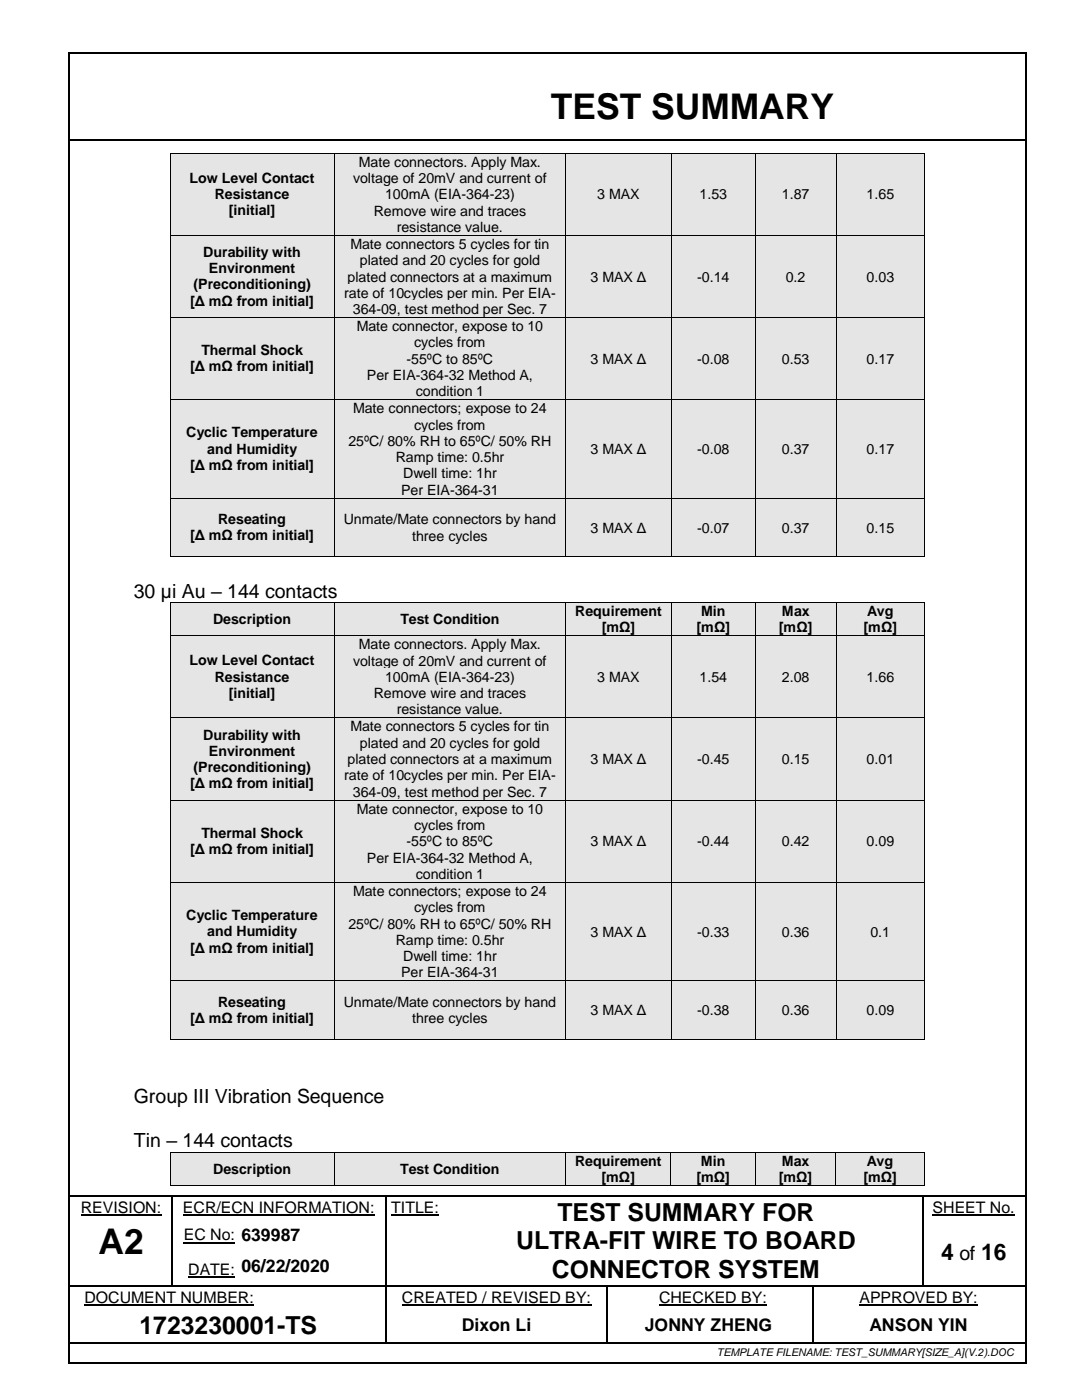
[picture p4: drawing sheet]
<svg xmlns="http://www.w3.org/2000/svg" width="216mm" height="279mm" viewBox="0 0 216 279" stroke-linecap="round" stroke-linejoin="round" font-family="sans-serif">
<defs><g id="words">
<g font-size="7.1">
<text x="109.9" y="23.7">TEST SUMMARY</text>
<text x="19.6" y="250.3">A2</text>
</g>
<g font-size="5">
<text x="111.2" y="243.6">TEST SUMMARY FOR</text>
<text x="103" y="249.3">ULTRA-FIT WIRE TO BOARD</text>
<text x="110.1" y="255">CONNECTOR SYSTEM</text>
<text x="27.8" y="266.2">1723230001-TS</text>
</g>
<g font-size="4.6">
<text x="187.8" y="251.5">4</text>
<text x="195.8" y="251.5">16</text>
</g>
<g font-size="3.9">
<text x="26.7" y="119.3">30 µi Au – 144 contacts</text>
<text x="26.7" y="220">Group III Vibration Sequence</text>
<text x="26.7" y="229">Tin – 144 contacts</text>
<text x="191.4" y="251.5">of</text>
</g>
<g font-size="3.5">
<text x="92.1" y="265.5">Dixon Li</text>
<text x="128.7" y="265.5">JONNY ZHENG</text>
<text x="173.5" y="265.5">ANSON YIN</text>
</g>
<g font-size="3.2">
<text x="16.1" y="242">REVISION:</text>
<text x="36.5" y="242">ECR/ECN INFORMATION:</text>
<text x="78.1" y="242">TITLE:</text>
<text x="186.1" y="242">SHEET No.</text>
<text x="36.7" y="247.6">EC No: 639987</text>
<text x="37.6" y="254.5">DATE: 06/22/2020</text>
<text x="16.8" y="260">DOCUMENT NUMBER:</text>
<text x="80.2" y="260">CREATED / REVISED BY:</text>
<text x="131.5" y="260">CHECKED BY:</text>
<text x="171.5" y="260">APPROVED BY:</text>
</g>
<g font-size="2.8">
<text x="71.6" y="33.3">Mate connectors. Apply Max.</text>
<text x="37.8" y="36.5">Low Level Contact</text>
<text x="42.8" y="39.7">Resistance</text>
<text x="70.5" y="36.5">voltage of 20mV and current of</text>
<text x="76.9" y="39.8">100mA (EIA-364-23)</text>
<text x="119.2" y="39.8">3 MAX</text>
<text x="139.6" y="39.8">1.53</text>
<text x="156" y="39.8">1.87</text>
<text x="172.9" y="39.8">1.65</text>
<text x="45.6" y="43">[initial]</text>
<text x="74.6" y="43">Remove wire and traces</text>
<text x="79.2" y="46.2">resistance value.</text>
<text x="40.6" y="51.3">Durability with</text>
<text x="69.9" y="49.7">Mate connectors 5 cycles for tin</text>
<text x="71.8" y="52.9">plated and 20 cycles for gold</text>
<text x="38.6" y="57.7">(Preconditioning)</text>
<text x="41.7" y="54.5">Environment</text>
<text x="68.7" y="59.4">rate of 10cycles per min. Per EIA-</text>
<text x="69.4" y="56.2">plated connectors at a maximum</text>
<text x="117.8" y="56.2">3 MAX Δ</text>
<text x="139.1" y="56.2">-0.14</text>
<text x="156.8" y="56.2">0.2</text>
<text x="172.9" y="56.2">0.03</text>
<text x="37.9" y="61">[Δ mΩ from initial]</text>
<text x="70.4" y="62.7">364-09, test method per Sec. 7</text>
<text x="40.2" y="70.9">Thermal Shock</text>
<text x="71.2" y="66.1">Mate connector, expose to 10</text>
<text x="82.6" y="69.3">cycles from</text>
<text x="37.9" y="74.1">[Δ mΩ from initial]</text>
<text x="73.2" y="75.8">Per EIA-364-32 Method A,</text>
<text x="81.1" y="72.6">-55ºC to 85ºC</text>
<text x="117.8" y="72.6">3 MAX Δ</text>
<text x="139.1" y="72.6">-0.08</text>
<text x="156" y="72.6">0.53</text>
<text x="172.9" y="72.6">0.17</text>
<text x="70.5" y="82.5">Mate connectors; expose to 24</text>
<text x="82.9" y="79">condition 1</text>
<text x="37.2" y="87.3">Cyclic Temperature</text>
<text x="69.5" y="89">25ºC/ 80% RH to 65ºC/ 50% RH</text>
<text x="82.6" y="85.7">cycles from</text>
<text x="37.9" y="93.8">[Δ mΩ from initial]</text>
<text x="41.4" y="90.6">and Humidity</text>
<text x="79" y="92.2">Ramp time: 0.5hr</text>
<text x="80.5" y="95.5">Dwell time: 1hr</text>
<text x="117.8" y="90.6">3 MAX Δ</text>
<text x="139.1" y="90.6">-0.08</text>
<text x="156" y="90.6">0.37</text>
<text x="172.9" y="90.6">0.17</text>
<text x="80" y="98.7">Per EIA-364-31</text>
<text x="37.9" y="107.8">[Δ mΩ from initial]</text>
<text x="43.5" y="104.6">Reseating</text>
<text x="68.6" y="104.7">Unmate/Mate connectors by hand</text>
<text x="82.2" y="107.9">three cycles</text>
<text x="117.8" y="106.3">3 MAX Δ</text>
<text x="139.1" y="106.3">-0.07</text>
<text x="156" y="106.3">0.37</text>
<text x="172.9" y="106.3">0.15</text>
<text x="42.5" y="124.5">Description</text>
<text x="79.9" y="124.5">Test Condition</text>
<text x="114.8" y="122.9">Requirement</text>
<text x="139.9" y="122.9">Min</text>
<text x="156" y="122.9">Max</text>
<text x="173" y="122.9">Avg</text>
<text x="71.6" y="129.6">Mate connectors. Apply Max.</text>
<text x="120.1" y="126.1">[mΩ]</text>
<text x="139" y="126.1">[mΩ]</text>
<text x="155.4" y="126.1">[mΩ]</text>
<text x="172.3" y="126.1">[mΩ]</text>
<text x="37.8" y="132.8">Low Level Contact</text>
<text x="42.8" y="136">Resistance</text>
<text x="70.5" y="132.8">voltage of 20mV and current of</text>
<text x="76.9" y="136.1">100mA (EIA-364-23)</text>
<text x="119.2" y="136.1">3 MAX</text>
<text x="139.6" y="136.1">1.54</text>
<text x="156" y="136.1">2.08</text>
<text x="172.9" y="136.1">1.66</text>
<text x="45.6" y="139.3">[initial]</text>
<text x="74.6" y="139.3">Remove wire and traces</text>
<text x="79.2" y="142.6">resistance value.</text>
<text x="40.6" y="147.6">Durability with</text>
<text x="69.9" y="146">Mate connectors 5 cycles for tin</text>
<text x="71.8" y="149.2">plated and 20 cycles for gold</text>
<text x="38.6" y="154.1">(Preconditioning)</text>
<text x="41.7" y="150.8">Environment</text>
<text x="68.7" y="155.7">rate of 10cycles per min. Per EIA-</text>
<text x="69.4" y="152.5">plated connectors at a maximum</text>
<text x="117.8" y="152.5">3 MAX Δ</text>
<text x="139.1" y="152.5">-0.45</text>
<text x="156" y="152.5">0.15</text>
<text x="172.9" y="152.5">0.01</text>
<text x="37.9" y="157.3">[Δ mΩ from initial]</text>
<text x="70.4" y="159">364-09, test method per Sec. 7</text>
<text x="40.2" y="167.2">Thermal Shock</text>
<text x="71.2" y="162.4">Mate connector, expose to 10</text>
<text x="82.6" y="165.6">cycles from</text>
<text x="37.9" y="170.5">[Δ mΩ from initial]</text>
<text x="73.2" y="172.2">Per EIA-364-32 Method A,</text>
<text x="81.1" y="168.9">-55ºC to 85ºC</text>
<text x="117.8" y="168.9">3 MAX Δ</text>
<text x="139.1" y="168.9">-0.44</text>
<text x="156" y="168.9">0.42</text>
<text x="172.9" y="168.9">0.09</text>
<text x="70.5" y="178.8">Mate connectors; expose to 24</text>
<text x="82.9" y="175.4">condition 1</text>
<text x="37.2" y="183.6">Cyclic Temperature</text>
<text x="69.5" y="185.3">25ºC/ 80% RH to 65ºC/ 50% RH</text>
<text x="82.6" y="182.1">cycles from</text>
<text x="37.9" y="190.1">[Δ mΩ from initial]</text>
<text x="41.4" y="186.9">and Humidity</text>
<text x="79" y="188.5">Ramp time: 0.5hr</text>
<text x="80.5" y="191.8">Dwell time: 1hr</text>
<text x="117.8" y="186.9">3 MAX Δ</text>
<text x="139.1" y="186.9">-0.33</text>
<text x="156" y="186.9">0.36</text>
<text x="173.7" y="186.9">0.1</text>
<text x="80" y="195.1">Per EIA-364-31</text>
<text x="43.5" y="200.9">Reseating</text>
<text x="68.6" y="201">Unmate/Mate connectors by hand</text>
<text x="117.8" y="202.6">3 MAX Δ</text>
<text x="139.1" y="202.6">-0.38</text>
<text x="156" y="202.6">0.36</text>
<text x="172.9" y="202.6">0.09</text>
<text x="37.9" y="204.2">[Δ mΩ from initial]</text>
<text x="82.2" y="204.2">three cycles</text>
<text x="114.7" y="232.6">Requirement</text>
<text x="139.9" y="232.6">Min</text>
<text x="156" y="232.6">Max</text>
<text x="173" y="232.6">Avg</text>
<text x="42.6" y="234.2">Description</text>
<text x="79.9" y="234.2">Test Condition</text>
<text x="120" y="235.8">[mΩ]</text>
<text x="139" y="235.8">[mΩ]</text>
<text x="155.4" y="235.8">[mΩ]</text>
<text x="172.3" y="235.8">[mΩ]</text>
</g>
<text font-size="2.1" x="143" y="270.6">TEMPLATE FILENAME: TEST_SUMMARY[SIZE_A](V.2).DOC</text>
</g></defs>
<g fill="#000">
<path d="M14 27.7h.3v.4h-.3z" fill-rule="evenodd"/>
<path d="M14 27.7h.3v.4h-.3z" fill-rule="evenodd"/>
<path d="M204.3 27.7h.4v.4h-.4z" fill-rule="evenodd"/>
<path d="M204.3 27.7h.4v.4h-.4z" fill-rule="evenodd"/>
<path d="M34.1 238.8h.3v.2h-.3z" fill-rule="evenodd"/>
<path d="M34.1 238.5h.4v.3h-.4z" fill-rule="evenodd"/>
<path d="M77 238.8h.2v.2h-.2z" fill-rule="evenodd"/>
<path d="M77 238.5h.3v.3h-.3z" fill-rule="evenodd"/>
<path d="M89.6 238.5h.4v.3h-.4z" fill-rule="evenodd"/>
<path d="M184 238.8h.3v.2h-.3z" fill-rule="evenodd"/>
<path d="M184 238.5h.4v.3h-.4z" fill-rule="evenodd"/>
<path d="M204.3 238.5h.3v.3h-.3z" fill-rule="evenodd"/>
<path d="M34.1 242.8h.3v.9h-.3z" fill-rule="evenodd"/>
<path d="M34.1 249.7h.3v.9h-.3z" fill-rule="evenodd"/>
<path d="M34.1 256.6h.3v.2h-.3z" fill-rule="evenodd"/>
<path d="M46.9 256.6h.3v.2h-.3z" fill-rule="evenodd"/>
<path d="M77 242.8h.2v.9h-.2z" fill-rule="evenodd"/>
<path d="M77 249.7h.2v.9h-.2z" fill-rule="evenodd"/>
<path d="M77 256.6h.2v.5h-.2z" fill-rule="evenodd"/>
<path d="M89.6 256.6h.3v.2h-.3z" fill-rule="evenodd"/>
<path d="M121 256.8h.2v.3h-.2z" fill-rule="evenodd"/>
<path d="M121 256.6h.2v.2h-.2z" fill-rule="evenodd"/>
<path d="M162 256.8h.3v.3h-.3z" fill-rule="evenodd"/>
<path d="M162 256.6h.3v.2h-.3z" fill-rule="evenodd"/>
<path d="M184 242.8h.3v.9h-.3z" fill-rule="evenodd"/>
<path d="M184 249.7h.3v.9h-.3z" fill-rule="evenodd"/>
<path d="M184 256.6h.3v.2h-.3z" fill-rule="evenodd"/>
<path d="M76.9 260.9h.4v.8h-.4z" fill-rule="evenodd"/>
<path d="M76.9 267.8h.4v.3h-.4z" fill-rule="evenodd"/>
<path d="M120.9 260.9h.4v.8h-.4z" fill-rule="evenodd"/>
<path d="M120.9 267.8h.4v.3h-.4z" fill-rule="evenodd"/>
<path d="M162 260.9h.3v.8h-.3z" fill-rule="evenodd"/>
<path d="M162 267.8h.4v.3h-.4z" fill-rule="evenodd"/>
<path d="M204.3 267.8h.3v.3h-.3z" fill-rule="evenodd"/>
</g>
<path d="M14.3 27.9h190.2M14 238.6h20.1M34.5 238.6h42.5M77.3 238.6h12.3M90 238.6h94M184.4 238.6h19.9M14 267.9h62.9M77.1 261.7v6.1M77.3 267.9h43.6M121.1 261.7v6.1M121.3 267.9h40.7M162.4 267.9h41.9" fill="none" stroke="#000" stroke-width=".34"/>
<path d="M16.1 242.5h16.1M36.5 242.5h38.3M36.7 248h10.2M37.6 254.9h9.3M78.1 242.5h9.5M186.1 242.5h16.4M16.8 260.5h33.9M80.2 260.5h37.8M131.5 260.5h21.5M171.5 260.5h23.6" fill="none" stroke="#000" stroke-width=".21"/>
<g fill="none" stroke="#000" stroke-width=".25">
<path d="M34.3 239v3.8M77.1 239v3.8M184.1 239v3.8M14 256.7h20.1M34.3 243.7v6M34.3 250.6v6M34.4 256.7h12.5M47.2 256.7h29.8M77.1 243.7v6M77.1 250.6v6M77.1 257.1v3.8M77.2 256.7h12.4"/>
<path d="M89.9 256.7h31.1M121.1 257.1v3.8M121.2 256.7h40.8M162.2 257.1v3.8M162.3 256.7h21.7M184.1 243.7v6M184.1 250.6v6M184.3 256.7h20.2M162.2 261.7v6.1"/>
</g>
<g fill="#e5e5e5">
<path d="M34.1 30.7h32.5v16.2h-32.5z" fill-rule="evenodd"/>
<path d="M35.9 33.9h28.9v3.2h-28.9z" fill-rule="evenodd"/>
<path d="M35.9 37.1h28.9v3.3h-28.9z" fill-rule="evenodd"/>
<path d="M35.9 40.4h28.9v3.3h-28.9z" fill-rule="evenodd"/>
<path d="M66.8 30.7h46v16.2h-46z" fill-rule="evenodd"/>
<path d="M68.6 30.7h42.4v3.2h-42.4z" fill-rule="evenodd"/>
<path d="M68.6 33.9h42.4v3.2h-42.4z" fill-rule="evenodd"/>
<path d="M68.6 37.1h42.4v3.3h-42.4z" fill-rule="evenodd"/>
<path d="M68.6 40.4h42.4v3.3h-42.4z" fill-rule="evenodd"/>
<path d="M68.6 43.7h42.4v3.2h-42.4z" fill-rule="evenodd"/>
<path d="M113 30.7h20.8v16.2h-20.8z" fill-rule="evenodd"/>
<path d="M114.8 37.1h17.2v3.3h-17.2z" fill-rule="evenodd"/>
<path d="M134 30.7h16.7v16.2h-16.7z" fill-rule="evenodd"/>
<path d="M135.8 37.1h13.1v3.3h-13.1z" fill-rule="evenodd"/>
<path d="M150.9 30.7h15.8v16.2h-15.8z" fill-rule="evenodd"/>
<path d="M152.7 37.1h12.2v3.3h-12.2z" fill-rule="evenodd"/>
<path d="M166.9 30.7h17.5v16.2h-17.5z" fill-rule="evenodd"/>
<path d="M168.7 37.1h13.9v3.3h-13.9z" fill-rule="evenodd"/>
</g>
<g fill="#000">
<path d="M33.9 30.5h.2v.2h-.2z" fill-rule="evenodd"/>
<path d="M33.9 30.5h.2v.2h-.2z" fill-rule="evenodd"/>
<path d="M66.6 30.5h.2v.2h-.2z" fill-rule="evenodd"/>
<path d="M112.8 30.5h.2v.2h-.2z" fill-rule="evenodd"/>
<path d="M133.8 30.5h.2v.2h-.2z" fill-rule="evenodd"/>
<path d="M150.7 30.5h.2v.2h-.2z" fill-rule="evenodd"/>
<path d="M166.7 30.5h.2v.2h-.2z" fill-rule="evenodd"/>
<path d="M184.4 30.5h.2v.2h-.2z" fill-rule="evenodd"/>
<path d="M184.4 30.5h.2v.2h-.2z" fill-rule="evenodd"/>
</g>
<g fill="none" stroke="#000" stroke-width=".2">
<path d="M34 30.7v16.2M34.1 30.6h32.5M66.7 30.7v16.2M66.8 30.6h46M112.9 30.7v16.2M113 30.6h20.8M133.9 30.7v16.2M134 30.6h16.7M150.8 30.7v16.2M150.9 30.6h15.8M166.8 30.7v16.2M166.9 30.6h17.5"/>
<path d="M184.5 30.7v16.2"/>
</g>
<g fill="#e5e5e5">
<path d="M34.1 47.1h32.5v16.2h-32.5z" fill-rule="evenodd"/>
<path d="M35.9 48.7h28.9v3.3h-28.9z" fill-rule="evenodd"/>
<path d="M35.9 52h28.9v3.2h-28.9z" fill-rule="evenodd"/>
<path d="M35.9 55.2h28.9v3.2h-28.9z" fill-rule="evenodd"/>
<path d="M35.9 58.4h28.9v3.3h-28.9z" fill-rule="evenodd"/>
<path d="M66.8 47.1h46v16.2h-46z" fill-rule="evenodd"/>
<path d="M68.6 47.1h42.4v3.2h-42.4z" fill-rule="evenodd"/>
<path d="M68.6 50.3h42.4v3.3h-42.4z" fill-rule="evenodd"/>
<path d="M68.6 53.6h42.4v3.2h-42.4z" fill-rule="evenodd"/>
<path d="M68.6 56.8h42.4v3.2h-42.4z" fill-rule="evenodd"/>
<path d="M68.6 60h42.4v3.3h-42.4z" fill-rule="evenodd"/>
<path d="M113 47.1h20.8v16.2h-20.8z" fill-rule="evenodd"/>
<path d="M114.8 53.6h17.2v3.2h-17.2z" fill-rule="evenodd"/>
<path d="M134 47.1h16.7v16.2h-16.7z" fill-rule="evenodd"/>
<path d="M135.8 53.6h13.1v3.2h-13.1z" fill-rule="evenodd"/>
<path d="M150.9 47.1h15.8v16.2h-15.8z" fill-rule="evenodd"/>
<path d="M152.7 53.6h12.2v3.2h-12.2z" fill-rule="evenodd"/>
<path d="M166.9 47.1h17.5v16.2h-17.5z" fill-rule="evenodd"/>
<path d="M168.7 53.6h13.9v3.2h-13.9z" fill-rule="evenodd"/>
</g>
<g fill="#000">
<path d="M33.9 46.9h.2v.1h-.2z" fill-rule="evenodd"/>
<path d="M66.6 46.9h.2v.1h-.2z" fill-rule="evenodd"/>
<path d="M112.8 46.9h.2v.1h-.2z" fill-rule="evenodd"/>
<path d="M133.8 46.9h.2v.1h-.2z" fill-rule="evenodd"/>
<path d="M150.7 46.9h.2v.1h-.2z" fill-rule="evenodd"/>
<path d="M166.7 46.9h.2v.1h-.2z" fill-rule="evenodd"/>
<path d="M184.4 46.9h.2v.1h-.2z" fill-rule="evenodd"/>
</g>
<g fill="none" stroke="#000" stroke-width=".2">
<path d="M34 47v16.3M34.1 47h32.5M66.7 47v16.3M66.8 47h46M112.9 47v16.3M113 47h20.8M133.9 47v16.3M134 47h16.7M150.8 47v16.3M150.9 47h15.8M166.8 47v16.3M166.9 47h17.5"/>
<path d="M184.5 47v16.3"/>
</g>
<g fill="#e5e5e5">
<path d="M34.1 63.5h32.5v16.2h-32.5z" fill-rule="evenodd"/>
<path d="M35.9 68.3h28.9v3.3h-28.9z" fill-rule="evenodd"/>
<path d="M35.9 71.6h28.9v3.2h-28.9z" fill-rule="evenodd"/>
<path d="M66.8 63.5h46v16.2h-46z" fill-rule="evenodd"/>
<path d="M68.6 63.5h42.4v3.2h-42.4z" fill-rule="evenodd"/>
<path d="M68.6 66.7h42.4v3.2h-42.4z" fill-rule="evenodd"/>
<path d="M68.6 69.9h42.4v3.3h-42.4z" fill-rule="evenodd"/>
<path d="M68.6 73.2h42.4v3.3h-42.4z" fill-rule="evenodd"/>
<path d="M68.6 76.5h42.4v3.2h-42.4z" fill-rule="evenodd"/>
<path d="M113 63.5h20.8v16.2h-20.8z" fill-rule="evenodd"/>
<path d="M114.8 69.9h17.2v3.3h-17.2z" fill-rule="evenodd"/>
<path d="M134 63.5h16.7v16.2h-16.7z" fill-rule="evenodd"/>
<path d="M135.8 69.9h13.1v3.3h-13.1z" fill-rule="evenodd"/>
<path d="M150.9 63.5h15.8v16.2h-15.8z" fill-rule="evenodd"/>
<path d="M152.7 69.9h12.2v3.3h-12.2z" fill-rule="evenodd"/>
<path d="M166.9 63.5h17.5v16.2h-17.5z" fill-rule="evenodd"/>
<path d="M168.7 69.9h13.9v3.3h-13.9z" fill-rule="evenodd"/>
</g>
<g fill="#000">
<path d="M33.9 63.3h.2v.2h-.2z" fill-rule="evenodd"/>
<path d="M66.6 63.3h.2v.2h-.2z" fill-rule="evenodd"/>
<path d="M112.8 63.3h.2v.2h-.2z" fill-rule="evenodd"/>
<path d="M133.8 63.3h.2v.2h-.2z" fill-rule="evenodd"/>
<path d="M150.7 63.3h.2v.2h-.2z" fill-rule="evenodd"/>
<path d="M166.7 63.3h.2v.2h-.2z" fill-rule="evenodd"/>
<path d="M184.4 63.3h.2v.2h-.2z" fill-rule="evenodd"/>
</g>
<g fill="none" stroke="#000" stroke-width=".2">
<path d="M34 63.5v16.2M34.1 63.4h32.5M66.7 63.5v16.2M66.8 63.4h46M112.9 63.5v16.2M113 63.4h20.8M133.9 63.5v16.2M134 63.4h16.7M150.8 63.5v16.2M150.9 63.4h15.8M166.8 63.5v16.2M166.9 63.4h17.5"/>
<path d="M184.5 63.5v16.2"/>
</g>
<g fill="#e5e5e5">
<path d="M34.1 79.9h32.5v19.5h-32.5z" fill-rule="evenodd"/>
<path d="M35.9 84.8h28.9v3.2h-28.9z" fill-rule="evenodd"/>
<path d="M35.9 88h28.9v3.2h-28.9z" fill-rule="evenodd"/>
<path d="M35.9 91.2h28.9v3.3h-28.9z" fill-rule="evenodd"/>
<path d="M66.8 79.9h46v19.5h-46z" fill-rule="evenodd"/>
<path d="M68.6 79.9h42.4v3.2h-42.4z" fill-rule="evenodd"/>
<path d="M68.6 83.1h42.4v3.3h-42.4z" fill-rule="evenodd"/>
<path d="M68.6 86.4h42.4v3.2h-42.4z" fill-rule="evenodd"/>
<path d="M68.6 89.6h42.4v3.3h-42.4z" fill-rule="evenodd"/>
<path d="M68.6 92.9h42.4v3.2h-42.4z" fill-rule="evenodd"/>
<path d="M68.6 96.1h42.4v3.3h-42.4z" fill-rule="evenodd"/>
<path d="M113 79.9h20.8v19.5h-20.8z" fill-rule="evenodd"/>
<path d="M114.8 88h17.2v3.2h-17.2z" fill-rule="evenodd"/>
<path d="M134 79.9h16.7v19.5h-16.7z" fill-rule="evenodd"/>
<path d="M135.8 88h13.1v3.2h-13.1z" fill-rule="evenodd"/>
<path d="M150.9 79.9h15.8v19.5h-15.8z" fill-rule="evenodd"/>
<path d="M152.7 88h12.2v3.2h-12.2z" fill-rule="evenodd"/>
<path d="M166.9 79.9h17.5v19.5h-17.5z" fill-rule="evenodd"/>
<path d="M168.7 88h13.9v3.2h-13.9z" fill-rule="evenodd"/>
</g>
<g fill="#000">
<path d="M33.9 79.7h.2v.1h-.2z" fill-rule="evenodd"/>
<path d="M66.6 79.7h.2v.1h-.2z" fill-rule="evenodd"/>
<path d="M112.8 79.7h.2v.1h-.2z" fill-rule="evenodd"/>
<path d="M133.8 79.7h.2v.1h-.2z" fill-rule="evenodd"/>
<path d="M150.7 79.7h.2v.1h-.2z" fill-rule="evenodd"/>
<path d="M166.7 79.7h.2v.1h-.2z" fill-rule="evenodd"/>
<path d="M184.4 79.7h.2v.1h-.2z" fill-rule="evenodd"/>
</g>
<g fill="none" stroke="#000" stroke-width=".2">
<path d="M34 79.8v19.6M34.1 79.8h32.5M66.7 79.8v19.6M66.8 79.8h46M112.9 79.8v19.6M113 79.8h20.8M133.9 79.8v19.6M134 79.8h16.7M150.8 79.8v19.6M150.9 79.8h15.8M166.8 79.8v19.6M166.9 79.8h17.5"/>
<path d="M184.5 79.8v19.6"/>
</g>
<g fill="#e5e5e5">
<path d="M34.1 99.5h32.5v11.5h-32.5z" fill-rule="evenodd"/>
<path d="M35.9 102h28.9v3.3h-28.9z" fill-rule="evenodd"/>
<path d="M35.9 105.3h28.9v3.2h-28.9z" fill-rule="evenodd"/>
<path d="M66.8 99.5h46v11.5h-46z" fill-rule="evenodd"/>
<path d="M68.6 102h42.4v3.3h-42.4z" fill-rule="evenodd"/>
<path d="M68.6 105.3h42.4v3.2h-42.4z" fill-rule="evenodd"/>
<path d="M113 99.5h20.8v11.5h-20.8z" fill-rule="evenodd"/>
<path d="M114.8 103.6h17.2v3.3h-17.2z" fill-rule="evenodd"/>
<path d="M134 99.5h16.7v11.5h-16.7z" fill-rule="evenodd"/>
<path d="M135.8 103.6h13.1v3.3h-13.1z" fill-rule="evenodd"/>
<path d="M150.9 99.5h15.8v11.5h-15.8z" fill-rule="evenodd"/>
<path d="M152.7 103.6h12.2v3.3h-12.2z" fill-rule="evenodd"/>
<path d="M166.9 99.5h17.5v11.5h-17.5z" fill-rule="evenodd"/>
<path d="M168.7 103.6h13.9v3.3h-13.9z" fill-rule="evenodd"/>
</g>
<g fill="#000">
<path d="M33.9 99.4h.2v.1h-.2z" fill-rule="evenodd"/>
<path d="M66.6 99.4h.2v.1h-.2z" fill-rule="evenodd"/>
<path d="M112.8 99.4h.2v.1h-.2z" fill-rule="evenodd"/>
<path d="M133.8 99.4h.2v.1h-.2z" fill-rule="evenodd"/>
<path d="M150.7 99.4h.2v.1h-.2z" fill-rule="evenodd"/>
<path d="M166.7 99.4h.2v.1h-.2z" fill-rule="evenodd"/>
<path d="M184.4 99.4h.2v.1h-.2z" fill-rule="evenodd"/>
<path d="M33.9 111.1h.2v.1h-.2z" fill-rule="evenodd"/>
<path d="M33.9 111.1h.2v.1h-.2z" fill-rule="evenodd"/>
<path d="M66.6 111.1h.2v.1h-.2z" fill-rule="evenodd"/>
<path d="M112.8 111.1h.2v.1h-.2z" fill-rule="evenodd"/>
<path d="M133.8 111.1h.2v.1h-.2z" fill-rule="evenodd"/>
<path d="M150.7 111.1h.2v.1h-.2z" fill-rule="evenodd"/>
<path d="M166.7 111.1h.2v.1h-.2z" fill-rule="evenodd"/>
<path d="M184.4 111.1h.2v.1h-.2z" fill-rule="evenodd"/>
<path d="M184.4 111.1h.2v.1h-.2z" fill-rule="evenodd"/>
</g>
<g fill="none" stroke="#000" stroke-width=".2">
<path d="M34 99.5v11.6M34.1 99.5h32.5M66.7 99.5v11.6M66.8 99.5h46M112.9 99.5v11.6M113 99.5h20.8M133.9 99.5v11.6M134 99.5h16.7M150.8 99.5v11.6M150.9 99.5h15.8M166.8 99.5v11.6M166.9 99.5h17.5"/>
<path d="M184.5 99.5v11.6M34.1 111.1h32.5M66.8 111.1h46M113 111.1h20.8M134 111.1h16.7M150.9 111.1h15.8M166.9 111.1h17.5"/>
</g>
<g fill="#e5e5e5">
<path d="M34.1 120.3h32.5v6.5h-32.5z" fill-rule="evenodd"/>
<path d="M35.9 121.9h28.9v3.3h-28.9z" fill-rule="evenodd"/>
<path d="M66.8 120.3h46v6.5h-46z" fill-rule="evenodd"/>
<path d="M68.6 121.9h42.4v3.3h-42.4z" fill-rule="evenodd"/>
<path d="M113 120.3h20.8v6.5h-20.8z" fill-rule="evenodd"/>
<path d="M114.8 120.3h17.2v3.2h-17.2z" fill-rule="evenodd"/>
<path d="M114.8 123.5h17.2v3.3h-17.2z" fill-rule="evenodd"/>
<path d="M134 120.3h16.7v6.5h-16.7z" fill-rule="evenodd"/>
<path d="M135.8 120.3h13.1v3.2h-13.1z" fill-rule="evenodd"/>
<path d="M135.8 123.5h13.1v3.3h-13.1z" fill-rule="evenodd"/>
<path d="M150.9 120.3h15.8v6.5h-15.8z" fill-rule="evenodd"/>
<path d="M152.7 120.3h12.2v3.2h-12.2z" fill-rule="evenodd"/>
<path d="M152.7 123.5h12.2v3.3h-12.2z" fill-rule="evenodd"/>
<path d="M166.9 120.3h17.5v6.5h-17.5z" fill-rule="evenodd"/>
<path d="M168.7 120.3h13.9v3.2h-13.9z" fill-rule="evenodd"/>
<path d="M168.7 123.5h13.9v3.3h-13.9z" fill-rule="evenodd"/>
</g>
<g fill="#000">
<path d="M33.9 120.1h.2v.2h-.2z" fill-rule="evenodd"/>
<path d="M33.9 120.1h.2v.2h-.2z" fill-rule="evenodd"/>
<path d="M66.6 120.1h.2v.2h-.2z" fill-rule="evenodd"/>
<path d="M112.8 120.1h.2v.2h-.2z" fill-rule="evenodd"/>
<path d="M133.8 120.1h.2v.2h-.2z" fill-rule="evenodd"/>
<path d="M150.7 120.1h.2v.2h-.2z" fill-rule="evenodd"/>
<path d="M166.7 120.1h.2v.2h-.2z" fill-rule="evenodd"/>
<path d="M184.4 120.1h.2v.2h-.2z" fill-rule="evenodd"/>
<path d="M184.4 120.1h.2v.2h-.2z" fill-rule="evenodd"/>
</g>
<g fill="none" stroke="#000" stroke-width=".2">
<path d="M34 120.3v6.5M34.1 120.2h32.5M66.7 120.3v6.5M66.8 120.2h46M112.9 120.3v6.5M113 120.2h20.8M133.9 120.3v6.5M134 120.2h16.7M150.8 120.3v6.5M150.9 120.2h15.8M166.8 120.3v6.5M166.9 120.2h17.5"/>
<path d="M184.5 120.3v6.5"/>
</g>
<g fill="#e5e5e5">
<path d="M34.1 127h32.5v16.2h-32.5z" fill-rule="evenodd"/>
<path d="M35.9 130.2h28.9v3.3h-28.9z" fill-rule="evenodd"/>
<path d="M35.9 133.5h28.9v3.2h-28.9z" fill-rule="evenodd"/>
<path d="M35.9 136.7h28.9v3.3h-28.9z" fill-rule="evenodd"/>
<path d="M66.8 127h46v16.2h-46z" fill-rule="evenodd"/>
<path d="M68.6 127h42.4v3.2h-42.4z" fill-rule="evenodd"/>
<path d="M68.6 130.2h42.4v3.3h-42.4z" fill-rule="evenodd"/>
<path d="M68.6 133.5h42.4v3.2h-42.4z" fill-rule="evenodd"/>
<path d="M68.6 136.7h42.4v3.3h-42.4z" fill-rule="evenodd"/>
<path d="M68.6 140h42.4v3.2h-42.4z" fill-rule="evenodd"/>
<path d="M113 127h20.8v16.2h-20.8z" fill-rule="evenodd"/>
<path d="M114.8 133.5h17.2v3.2h-17.2z" fill-rule="evenodd"/>
<path d="M134 127h16.7v16.2h-16.7z" fill-rule="evenodd"/>
<path d="M135.8 133.5h13.1v3.2h-13.1z" fill-rule="evenodd"/>
<path d="M150.9 127h15.8v16.2h-15.8z" fill-rule="evenodd"/>
<path d="M152.7 133.5h12.2v3.2h-12.2z" fill-rule="evenodd"/>
<path d="M166.9 127h17.5v16.2h-17.5z" fill-rule="evenodd"/>
<path d="M168.7 133.5h13.9v3.2h-13.9z" fill-rule="evenodd"/>
</g>
<g fill="#000">
<path d="M33.9 126.8h.2v.2h-.2z" fill-rule="evenodd"/>
<path d="M66.6 126.8h.2v.2h-.2z" fill-rule="evenodd"/>
<path d="M112.8 126.8h.2v.2h-.2z" fill-rule="evenodd"/>
<path d="M133.8 126.8h.2v.2h-.2z" fill-rule="evenodd"/>
<path d="M150.7 126.8h.2v.2h-.2z" fill-rule="evenodd"/>
<path d="M166.7 126.8h.2v.2h-.2z" fill-rule="evenodd"/>
<path d="M184.4 126.8h.2v.2h-.2z" fill-rule="evenodd"/>
</g>
<g fill="none" stroke="#000" stroke-width=".2">
<path d="M34 127v16.2M34.1 126.9h32.5M66.7 127v16.2M66.8 126.9h46M112.9 127v16.2M113 126.9h20.8M133.9 127v16.2M134 126.9h16.7M150.8 127v16.2M150.9 126.9h15.8M166.8 127v16.2M166.9 126.9h17.5"/>
<path d="M184.5 127v16.2"/>
</g>
<g fill="#e5e5e5">
<path d="M34.1 143.4h32.5v16.2h-32.5z" fill-rule="evenodd"/>
<path d="M35.9 145h28.9v3.3h-28.9z" fill-rule="evenodd"/>
<path d="M35.9 148.3h28.9v3.2h-28.9z" fill-rule="evenodd"/>
<path d="M35.9 151.5h28.9v3.3h-28.9z" fill-rule="evenodd"/>
<path d="M35.9 154.8h28.9v3.2h-28.9z" fill-rule="evenodd"/>
<path d="M66.8 143.4h46v16.2h-46z" fill-rule="evenodd"/>
<path d="M68.6 143.4h42.4v3.2h-42.4z" fill-rule="evenodd"/>
<path d="M68.6 146.6h42.4v3.3h-42.4z" fill-rule="evenodd"/>
<path d="M68.6 149.9h42.4v3.2h-42.4z" fill-rule="evenodd"/>
<path d="M68.6 153.1h42.4v3.3h-42.4z" fill-rule="evenodd"/>
<path d="M68.6 156.4h42.4v3.2h-42.4z" fill-rule="evenodd"/>
<path d="M113 143.4h20.8v16.2h-20.8z" fill-rule="evenodd"/>
<path d="M114.8 149.9h17.2v3.2h-17.2z" fill-rule="evenodd"/>
<path d="M134 143.4h16.7v16.2h-16.7z" fill-rule="evenodd"/>
<path d="M135.8 149.9h13.1v3.2h-13.1z" fill-rule="evenodd"/>
<path d="M150.9 143.4h15.8v16.2h-15.8z" fill-rule="evenodd"/>
<path d="M152.7 149.9h12.2v3.2h-12.2z" fill-rule="evenodd"/>
<path d="M166.9 143.4h17.5v16.2h-17.5z" fill-rule="evenodd"/>
<path d="M168.7 149.9h13.9v3.2h-13.9z" fill-rule="evenodd"/>
</g>
<g fill="#000">
<path d="M33.9 143.2h.2v.2h-.2z" fill-rule="evenodd"/>
<path d="M66.6 143.2h.2v.2h-.2z" fill-rule="evenodd"/>
<path d="M112.8 143.2h.2v.2h-.2z" fill-rule="evenodd"/>
<path d="M133.8 143.2h.2v.2h-.2z" fill-rule="evenodd"/>
<path d="M150.7 143.2h.2v.2h-.2z" fill-rule="evenodd"/>
<path d="M166.7 143.2h.2v.2h-.2z" fill-rule="evenodd"/>
<path d="M184.4 143.2h.2v.2h-.2z" fill-rule="evenodd"/>
</g>
<g fill="none" stroke="#000" stroke-width=".2">
<path d="M34 143.4v16.2M34.1 143.3h32.5M66.7 143.4v16.2M66.8 143.3h46M112.9 143.4v16.2M113 143.3h20.8M133.9 143.4v16.2M134 143.3h16.7M150.8 143.4v16.2M150.9 143.3h15.8M166.8 143.4v16.2M166.9 143.3h17.5"/>
<path d="M184.5 143.4v16.2"/>
</g>
<g fill="#e5e5e5">
<path d="M34.1 159.8h32.5v16.2h-32.5z" fill-rule="evenodd"/>
<path d="M35.9 164.7h28.9v3.2h-28.9z" fill-rule="evenodd"/>
<path d="M35.9 167.9h28.9v3.2h-28.9z" fill-rule="evenodd"/>
<path d="M66.8 159.8h46v16.2h-46z" fill-rule="evenodd"/>
<path d="M68.6 159.8h42.4v3.3h-42.4z" fill-rule="evenodd"/>
<path d="M68.6 163.1h42.4v3.2h-42.4z" fill-rule="evenodd"/>
<path d="M68.6 166.3h42.4v3.2h-42.4z" fill-rule="evenodd"/>
<path d="M68.6 169.5h42.4v3.3h-42.4z" fill-rule="evenodd"/>
<path d="M68.6 172.8h42.4v3.2h-42.4z" fill-rule="evenodd"/>
<path d="M113 159.8h20.8v16.2h-20.8z" fill-rule="evenodd"/>
<path d="M114.8 166.3h17.2v3.2h-17.2z" fill-rule="evenodd"/>
<path d="M134 159.8h16.7v16.2h-16.7z" fill-rule="evenodd"/>
<path d="M135.8 166.3h13.1v3.2h-13.1z" fill-rule="evenodd"/>
<path d="M150.9 159.8h15.8v16.2h-15.8z" fill-rule="evenodd"/>
<path d="M152.7 166.3h12.2v3.2h-12.2z" fill-rule="evenodd"/>
<path d="M166.9 159.8h17.5v16.2h-17.5z" fill-rule="evenodd"/>
<path d="M168.7 166.3h13.9v3.2h-13.9z" fill-rule="evenodd"/>
</g>
<g fill="#000">
<path d="M33.9 159.6h.2v.2h-.2z" fill-rule="evenodd"/>
<path d="M66.6 159.6h.2v.2h-.2z" fill-rule="evenodd"/>
<path d="M112.8 159.6h.2v.2h-.2z" fill-rule="evenodd"/>
<path d="M133.8 159.6h.2v.2h-.2z" fill-rule="evenodd"/>
<path d="M150.7 159.6h.2v.2h-.2z" fill-rule="evenodd"/>
<path d="M166.7 159.6h.2v.2h-.2z" fill-rule="evenodd"/>
<path d="M184.4 159.6h.2v.2h-.2z" fill-rule="evenodd"/>
</g>
<g fill="none" stroke="#000" stroke-width=".2">
<path d="M34 159.8v16.2M34.1 159.7h32.5M66.7 159.8v16.2M66.8 159.7h46M112.9 159.8v16.2M113 159.7h20.8M133.9 159.8v16.2M134 159.7h16.7M150.8 159.8v16.2M150.9 159.7h15.8M166.8 159.8v16.2M166.9 159.7h17.5"/>
<path d="M184.5 159.8v16.2"/>
</g>
<g fill="#e5e5e5">
<path d="M34.1 176.2h32.5v19.5h-32.5z" fill-rule="evenodd"/>
<path d="M35.9 181.1h28.9v3.2h-28.9z" fill-rule="evenodd"/>
<path d="M35.9 184.3h28.9v3.3h-28.9z" fill-rule="evenodd"/>
<path d="M35.9 187.6h28.9v3.2h-28.9z" fill-rule="evenodd"/>
<path d="M66.8 176.2h46v19.5h-46z" fill-rule="evenodd"/>
<path d="M68.6 176.2h42.4v3.2h-42.4z" fill-rule="evenodd"/>
<path d="M68.6 179.4h42.4v3.3h-42.4z" fill-rule="evenodd"/>
<path d="M68.6 182.7h42.4v3.3h-42.4z" fill-rule="evenodd"/>
<path d="M68.6 186h42.4v3.2h-42.4z" fill-rule="evenodd"/>
<path d="M68.6 189.2h42.4v3.2h-42.4z" fill-rule="evenodd"/>
<path d="M68.6 192.4h42.4v3.3h-42.4z" fill-rule="evenodd"/>
<path d="M113 176.2h20.8v19.5h-20.8z" fill-rule="evenodd"/>
<path d="M114.8 184.3h17.2v3.3h-17.2z" fill-rule="evenodd"/>
<path d="M134 176.2h16.7v19.5h-16.7z" fill-rule="evenodd"/>
<path d="M135.8 184.3h13.1v3.3h-13.1z" fill-rule="evenodd"/>
<path d="M150.9 176.2h15.8v19.5h-15.8z" fill-rule="evenodd"/>
<path d="M152.7 184.3h12.2v3.3h-12.2z" fill-rule="evenodd"/>
<path d="M166.9 176.2h17.5v19.5h-17.5z" fill-rule="evenodd"/>
<path d="M168.7 184.3h13.9v3.3h-13.9z" fill-rule="evenodd"/>
</g>
<g fill="#000">
<path d="M33.9 176h.2v.2h-.2z" fill-rule="evenodd"/>
<path d="M66.6 176h.2v.2h-.2z" fill-rule="evenodd"/>
<path d="M112.8 176h.2v.2h-.2z" fill-rule="evenodd"/>
<path d="M133.8 176h.2v.2h-.2z" fill-rule="evenodd"/>
<path d="M150.7 176h.2v.2h-.2z" fill-rule="evenodd"/>
<path d="M166.7 176h.2v.2h-.2z" fill-rule="evenodd"/>
<path d="M184.4 176h.2v.2h-.2z" fill-rule="evenodd"/>
</g>
<g fill="none" stroke="#000" stroke-width=".2">
<path d="M34 176.2v19.5M34.1 176.1h32.5M66.7 176.2v19.5M66.8 176.1h46M112.9 176.2v19.5M113 176.1h20.8M133.9 176.2v19.5M134 176.1h16.7M150.8 176.2v19.5M150.9 176.1h15.8M166.8 176.2v19.5M166.9 176.1h17.5"/>
<path d="M184.5 176.2v19.5"/>
</g>
<g fill="#e5e5e5">
<path d="M34.1 195.9h32.5v11.4h-32.5z" fill-rule="evenodd"/>
<path d="M35.9 198.4h28.9v3.2h-28.9z" fill-rule="evenodd"/>
<path d="M35.9 201.6h28.9v3.2h-28.9z" fill-rule="evenodd"/>
<path d="M66.8 195.9h46v11.4h-46z" fill-rule="evenodd"/>
<path d="M68.6 198.4h42.4v3.2h-42.4z" fill-rule="evenodd"/>
<path d="M68.6 201.6h42.4v3.2h-42.4z" fill-rule="evenodd"/>
<path d="M113 195.9h20.8v11.4h-20.8z" fill-rule="evenodd"/>
<path d="M114.8 200h17.2v3.2h-17.2z" fill-rule="evenodd"/>
<path d="M134 195.9h16.7v11.4h-16.7z" fill-rule="evenodd"/>
<path d="M135.8 200h13.1v3.2h-13.1z" fill-rule="evenodd"/>
<path d="M150.9 195.9h15.8v11.4h-15.8z" fill-rule="evenodd"/>
<path d="M152.7 200h12.2v3.2h-12.2z" fill-rule="evenodd"/>
<path d="M166.9 195.9h17.5v11.4h-17.5z" fill-rule="evenodd"/>
<path d="M168.7 200h13.9v3.2h-13.9z" fill-rule="evenodd"/>
</g>
<g fill="#000">
<path d="M33.9 195.7h.2v.2h-.2z" fill-rule="evenodd"/>
<path d="M66.6 195.7h.2v.2h-.2z" fill-rule="evenodd"/>
<path d="M112.8 195.7h.2v.2h-.2z" fill-rule="evenodd"/>
<path d="M133.8 195.7h.2v.2h-.2z" fill-rule="evenodd"/>
<path d="M150.7 195.7h.2v.2h-.2z" fill-rule="evenodd"/>
<path d="M166.7 195.7h.2v.2h-.2z" fill-rule="evenodd"/>
<path d="M184.4 195.7h.2v.2h-.2z" fill-rule="evenodd"/>
<path d="M33.9 207.4h.2v.2h-.2z" fill-rule="evenodd"/>
<path d="M33.9 207.4h.2v.2h-.2z" fill-rule="evenodd"/>
<path d="M66.6 207.4h.2v.2h-.2z" fill-rule="evenodd"/>
<path d="M112.8 207.4h.2v.2h-.2z" fill-rule="evenodd"/>
<path d="M133.8 207.4h.2v.2h-.2z" fill-rule="evenodd"/>
<path d="M150.7 207.4h.2v.2h-.2z" fill-rule="evenodd"/>
<path d="M166.7 207.4h.2v.2h-.2z" fill-rule="evenodd"/>
<path d="M184.4 207.4h.2v.2h-.2z" fill-rule="evenodd"/>
<path d="M184.4 207.4h.2v.2h-.2z" fill-rule="evenodd"/>
</g>
<g fill="none" stroke="#000" stroke-width=".2">
<path d="M34 195.9v11.5M34.1 195.8h32.5M66.7 195.9v11.5M66.8 195.8h46M112.9 195.9v11.5M113 195.8h20.8M133.9 195.9v11.5M134 195.8h16.7M150.8 195.9v11.5M150.9 195.8h15.8M166.8 195.9v11.5M166.9 195.8h17.5"/>
<path d="M184.5 195.9v11.5M34.1 207.5h32.5M66.8 207.5h46M113 207.5h20.8M134 207.5h16.7M150.9 207.5h15.8M166.9 207.5h17.5"/>
</g>
<g fill="#e5e5e5">
<path d="M34.1 230h32.5v6.5h-32.5z" fill-rule="evenodd"/>
<path d="M35.9 231.6h28.9v3.3h-28.9z" fill-rule="evenodd"/>
<path d="M66.8 230h45.9v6.5h-45.9z" fill-rule="evenodd"/>
<path d="M68.6 231.6h42.3v3.3h-42.3z" fill-rule="evenodd"/>
<path d="M112.9 230h20.9v6.5h-20.9z" fill-rule="evenodd"/>
<path d="M114.7 230h17.3v3.3h-17.3z" fill-rule="evenodd"/>
<path d="M114.7 233.3h17.3v3.2h-17.3z" fill-rule="evenodd"/>
<path d="M134 230h16.6v6.5h-16.6z" fill-rule="evenodd"/>
<path d="M135.8 230h13v3.3h-13z" fill-rule="evenodd"/>
<path d="M135.8 233.3h13v3.2h-13z" fill-rule="evenodd"/>
<path d="M150.9 230h15.8v6.5h-15.8z" fill-rule="evenodd"/>
<path d="M152.6 230h12.3v3.3h-12.3z" fill-rule="evenodd"/>
<path d="M152.6 233.3h12.3v3.2h-12.3z" fill-rule="evenodd"/>
<path d="M166.9 230h17.5v6.5h-17.5z" fill-rule="evenodd"/>
<path d="M168.7 230h13.9v3.3h-13.9z" fill-rule="evenodd"/>
<path d="M168.7 233.3h13.9v3.2h-13.9z" fill-rule="evenodd"/>
</g>
<g fill="#000">
<path d="M13.6 10.3h.4v.4h-.4z" fill-rule="evenodd"/>
<path d="M13.6 10.3h.4v.4h-.4z" fill-rule="evenodd"/>
<path d="M204.5 10.3h.3v.4h-.3z" fill-rule="evenodd"/>
<path d="M204.5 10.3h.3v.4h-.3z" fill-rule="evenodd"/>
<path d="M33.9 229.9h.2v.1h-.2z" fill-rule="evenodd"/>
<path d="M33.9 229.9h.2v.1h-.2z" fill-rule="evenodd"/>
<path d="M33.9 236.5h.2v.2h-.2z" fill-rule="evenodd"/>
<path d="M33.9 236.5h.2v.2h-.2z" fill-rule="evenodd"/>
<path d="M66.6 229.9h.2v.1h-.2z" fill-rule="evenodd"/>
<path d="M66.6 236.5h.2v.2h-.2z" fill-rule="evenodd"/>
<path d="M112.8 229.9h.1v.1h-.1z" fill-rule="evenodd"/>
<path d="M112.8 236.5h.1v.2h-.1z" fill-rule="evenodd"/>
<path d="M133.8 229.9h.2v.1h-.2z" fill-rule="evenodd"/>
<path d="M133.8 236.5h.2v.2h-.2z" fill-rule="evenodd"/>
<path d="M150.6 229.9h.2v.1h-.2z" fill-rule="evenodd"/>
<path d="M150.6 236.5h.2v.2h-.2z" fill-rule="evenodd"/>
<path d="M166.7 229.9h.2v.1h-.2z" fill-rule="evenodd"/>
<path d="M166.7 236.5h.2v.2h-.2z" fill-rule="evenodd"/>
<path d="M184.4 229.9h.2v.1h-.2z" fill-rule="evenodd"/>
<path d="M184.4 229.9h.2v.1h-.2z" fill-rule="evenodd"/>
<path d="M184.4 236.5h.2v.2h-.2z" fill-rule="evenodd"/>
<path d="M184.4 236.5h.2v.2h-.2z" fill-rule="evenodd"/>
<path d="M13.6 271.8h.4v.4h-.4z" fill-rule="evenodd"/>
<path d="M13.6 271.8h.4v.4h-.4z" fill-rule="evenodd"/>
<path d="M204.5 271.8h.3v.4h-.3z" fill-rule="evenodd"/>
<path d="M204.5 271.8h.3v.4h-.3z" fill-rule="evenodd"/>
</g>
<g fill="none" stroke="#000" stroke-width=".2">
<path d="M34 230v6.5M34.1 229.9h32.5M34.1 236.6h32.5M66.7 230v6.5M66.8 229.9h45.9M66.8 236.6h45.9M112.8 230v6.5M112.9 229.9h20.9M112.9 236.6h20.9M133.9 230v6.5M134 229.9h16.6M134 236.6h16.6"/>
<path d="M150.7 230v6.5M150.8 229.9h15.9M150.8 236.6h15.9M166.8 230v6.5M166.9 229.9h17.5M166.9 236.6h17.5M184.5 230v6.5"/>
</g>
<path d="M13.8 10.7v261.1M14 10.5h190.5M204.7 10.7v261.1M14 272h190.5" fill="none" stroke="#000" stroke-width=".34"/>
<use href="#words"/>
</svg>
